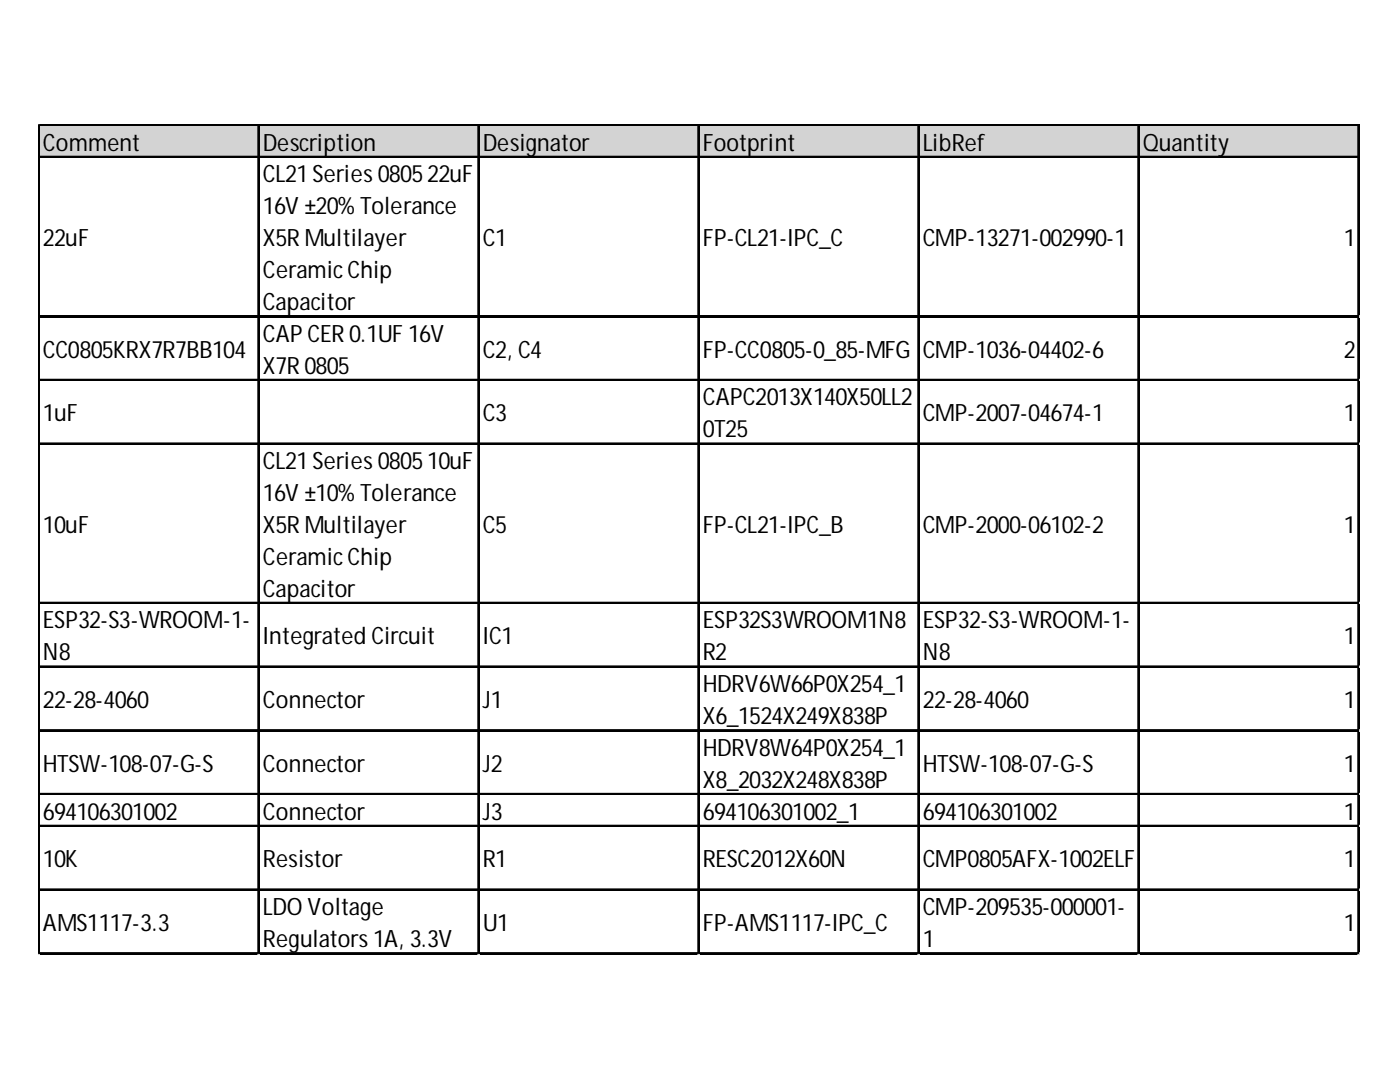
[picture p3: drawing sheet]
<svg xmlns="http://www.w3.org/2000/svg" width="279mm" height="216mm" viewBox="0 0 279 216" stroke-linecap="round" stroke-linejoin="round" font-family="sans-serif">
<defs><g id="words">
<g font-size="4.8">
<text x="8.6" y="30.1">Comment</text>
<text x="52.5" y="30.1">Description</text>
<text x="96.4" y="30.1">Designator</text>
<text x="140.3" y="30.1">Footprint</text>
<text x="184.2" y="30.1">LibRef</text>
<text x="228.1" y="30.1">Quantity</text>
<text x="52.5" y="36.4">CL21Series080522uF</text>
<text x="52.5" y="42.8">16V ±20%Tolerance</text>
<text x="8.6" y="49.1">22uF</text>
<text x="52.5" y="49.1">X5RMultilayer</text>
<text x="96.4" y="49.1">C1</text>
<text x="140.3" y="49.1">FP-CL21-IPC_C</text>
<text x="184.2" y="49.1">CMP-13271-002990-1</text>
<text x="268.2" y="49.1">1</text>
<text x="52.5" y="55.5">CeramicChip</text>
<text x="52.5" y="61.8">Capacitor</text>
<text x="8.6" y="71.4">CC0805KRX7R7BB104</text>
<text x="52.5" y="68.2">CAPCER0.1UF 16V</text>
<text x="96.4" y="71.4">C2, C4</text>
<text x="140.3" y="71.4">FP-CC0805-0_85-MFG</text>
<text x="184.2" y="71.4">CMP-1036-04402-6</text>
<text x="268.2" y="71.4">2</text>
<text x="52.5" y="74.5">X7R0805</text>
<text x="140.3" y="80.9">CAPC2013X140X50LL2</text>
<text x="8.6" y="84.1">1uF</text>
<text x="96.4" y="84.1">C3</text>
<text x="140.3" y="87.3">0T25</text>
<text x="184.2" y="84.1">CMP-2007-04674-1</text>
<text x="268.2" y="84.1">1</text>
<text x="52.5" y="93.6">CL21Series080510uF</text>
<text x="52.5" y="100">16V ±10%Tolerance</text>
<text x="8.6" y="106.3">10uF</text>
<text x="52.5" y="106.3">X5RMultilayer</text>
<text x="96.4" y="106.3">C5</text>
<text x="140.3" y="106.3">FP-CL21-IPC_B</text>
<text x="184.2" y="106.3">CMP-2000-06102-2</text>
<text x="268.2" y="106.3">1</text>
<text x="52.5" y="112.7">CeramicChip</text>
<text x="52.5" y="119">Capacitor</text>
<text x="8.6" y="125.4">ESP32-S3-WROOM-1-</text>
<text x="140.3" y="125.4">ESP32S3WROOM1N8</text>
<text x="184.2" y="125.4">ESP32-S3-WROOM-1-</text>
<text x="8.6" y="131.8">N8</text>
<text x="52.5" y="128.6">Integrated Circuit</text>
<text x="96.4" y="128.6">IC1</text>
<text x="140.3" y="131.8">R2</text>
<text x="184.2" y="131.8">N8</text>
<text x="268.2" y="128.6">1</text>
<text x="8.6" y="141.3">22-28-4060</text>
<text x="52.5" y="141.3">Connector</text>
<text x="96.4" y="141.3">J1</text>
<text x="140.3" y="138.1">HDRV6W66P0X254_1</text>
<text x="184.2" y="141.3">22-28-4060</text>
<text x="268.2" y="141.3">1</text>
<text x="140.3" y="144.5">X6_1524X249X838P</text>
<text x="8.6" y="154">HTSW-108-07-G-S</text>
<text x="52.5" y="154">Connector</text>
<text x="96.4" y="154">J2</text>
<text x="140.3" y="150.8">HDRV8W64P0X254_1</text>
<text x="184.2" y="154">HTSW-108-07-G-S</text>
<text x="268.2" y="154">1</text>
<text x="140.3" y="157.2">X8_2032X248X838P</text>
<text x="8.6" y="163.5">694106301002</text>
<text x="52.5" y="163.5">Connector</text>
<text x="96.4" y="163.5">J3</text>
<text x="140.3" y="163.5">694106301002_1</text>
<text x="184.2" y="163.5">694106301002</text>
<text x="268.2" y="163.5">1</text>
<text x="8.6" y="173.1">10K</text>
<text x="52.5" y="173.1">Resistor</text>
<text x="96.4" y="173.1">R1</text>
<text x="140.3" y="173.1">RESC2012X60N</text>
<text x="184.2" y="173.1">CMP0805AFX-1002ELF</text>
<text x="268.2" y="173.1">1</text>
<text x="8.6" y="185.8">AMS1117-3.3</text>
<text x="52.5" y="182.6">LDO Voltage</text>
<text x="96.4" y="185.8">U1</text>
<text x="140.3" y="185.8">FP-AMS1117-IPC_C</text>
<text x="184.2" y="182.6">CMP-209535-000001-</text>
<text x="268.2" y="185.8">1</text>
<text x="52.5" y="189">Regulators1A, 3.3V</text>
<text x="184.2" y="189">1</text>
</g>
</g></defs>
<path d="M7.9 25.1h263.5v6.5h-263.5z" fill="#d3d3d3"/>
<g fill="none" stroke="#000" stroke-width=".32">
<path d="M7.6 24.9v165.6M7.8 24.9v165.6M7.9 24.9h263.5M7.9 25h263.5M7.9 31.2h263.5M7.9 31.4h263.5M51.5 25.2v165.3M51.7 25.2v165.3M95.4 25.2v165.3M95.6 25.2v165.3M139.3 25.2v165.3M139.5 25.2v165.3"/>
<path d="M183.2 25.2v165.3M183.4 25.2v165.3M227.1 25.2v165.3M227.3 25.2v165.3M271 25.2v165.3M271.2 25.2v165.3M7.9 63h263.5M7.9 63.2h263.5M7.9 75.7h263.5M7.9 75.9h263.5M7.9 88.4h263.5M7.9 88.6h263.5"/>
<path d="M7.9 120.2h263.5M7.9 120.4h263.5M7.9 132.9h263.5M7.9 133.1h263.5M7.9 145.6h263.5M7.9 145.8h263.5M7.9 158.4h263.5M7.9 158.5h263.5M7.9 164.7h263.5M7.9 164.9h263.5M7.9 177.4h263.5M7.9 177.6h263.5"/>
<path d="M7.9 190.1h263.5M7.9 190.3h263.5"/>
</g>
<path d="M7.6 190.5h.1" fill="none" stroke="#d4d4d4" stroke-width=".32"/>
<path d="M7.6 190.5h.3z" fill="#d4d4d4"/>
<path d="M51.5 190.5h.1" fill="none" stroke="#d4d4d4" stroke-width=".32"/>
<path d="M51.5 190.5h.3z" fill="#d4d4d4"/>
<path d="M95.4 190.5h.1" fill="none" stroke="#d4d4d4" stroke-width=".32"/>
<path d="M95.4 190.5h.3z" fill="#d4d4d4"/>
<path d="M139.3 190.5h.1" fill="none" stroke="#d4d4d4" stroke-width=".32"/>
<path d="M139.3 190.5h.3z" fill="#d4d4d4"/>
<path d="M183.2 190.5h.1" fill="none" stroke="#d4d4d4" stroke-width=".32"/>
<path d="M183.2 190.5h.3z" fill="#d4d4d4"/>
<path d="M227.1 190.5h.1" fill="none" stroke="#d4d4d4" stroke-width=".32"/>
<path d="M227.1 190.5h.3z" fill="#d4d4d4"/>
<path d="M271 190.5h.1" fill="none" stroke="#d4d4d4" stroke-width=".32"/>
<path d="M271 190.5h.4z" fill="#d4d4d4"/>
<path d="M271.4 63h.1" fill="none" stroke="#d4d4d4" stroke-width=".32"/>
<path d="M271.4 63v.3z" fill="#d4d4d4"/>
<path d="M271.4 75.7h.1" fill="none" stroke="#d4d4d4" stroke-width=".32"/>
<path d="M271.4 75.7v.3z" fill="#d4d4d4"/>
<path d="M271.4 88.4h.1" fill="none" stroke="#d4d4d4" stroke-width=".32"/>
<path d="M271.4 88.4v.4z" fill="#d4d4d4"/>
<path d="M271.4 120.2h.1" fill="none" stroke="#d4d4d4" stroke-width=".32"/>
<path d="M271.4 120.2v.3z" fill="#d4d4d4"/>
<path d="M271.4 132.9h.1" fill="none" stroke="#d4d4d4" stroke-width=".32"/>
<path d="M271.4 132.9v.4z" fill="#d4d4d4"/>
<path d="M271.4 145.6h.1" fill="none" stroke="#d4d4d4" stroke-width=".32"/>
<path d="M271.4 145.6v.4z" fill="#d4d4d4"/>
<path d="M271.4 158.4h.1" fill="none" stroke="#d4d4d4" stroke-width=".32"/>
<path d="M271.4 158.4v.3z" fill="#d4d4d4"/>
<path d="M271.4 164.7h.1" fill="none" stroke="#d4d4d4" stroke-width=".32"/>
<path d="M271.4 164.7v.3z" fill="#d4d4d4"/>
<path d="M271.4 177.4h.1" fill="none" stroke="#d4d4d4" stroke-width=".32"/>
<path d="M271.4 177.4v.3z" fill="#d4d4d4"/>
<path d="M271.4 190.1h.1" fill="none" stroke="#d4d4d4" stroke-width=".32"/>
<path d="M271.4 190.1v.4z" fill="#d4d4d4"/>
<use href="#words"/>
</svg>
